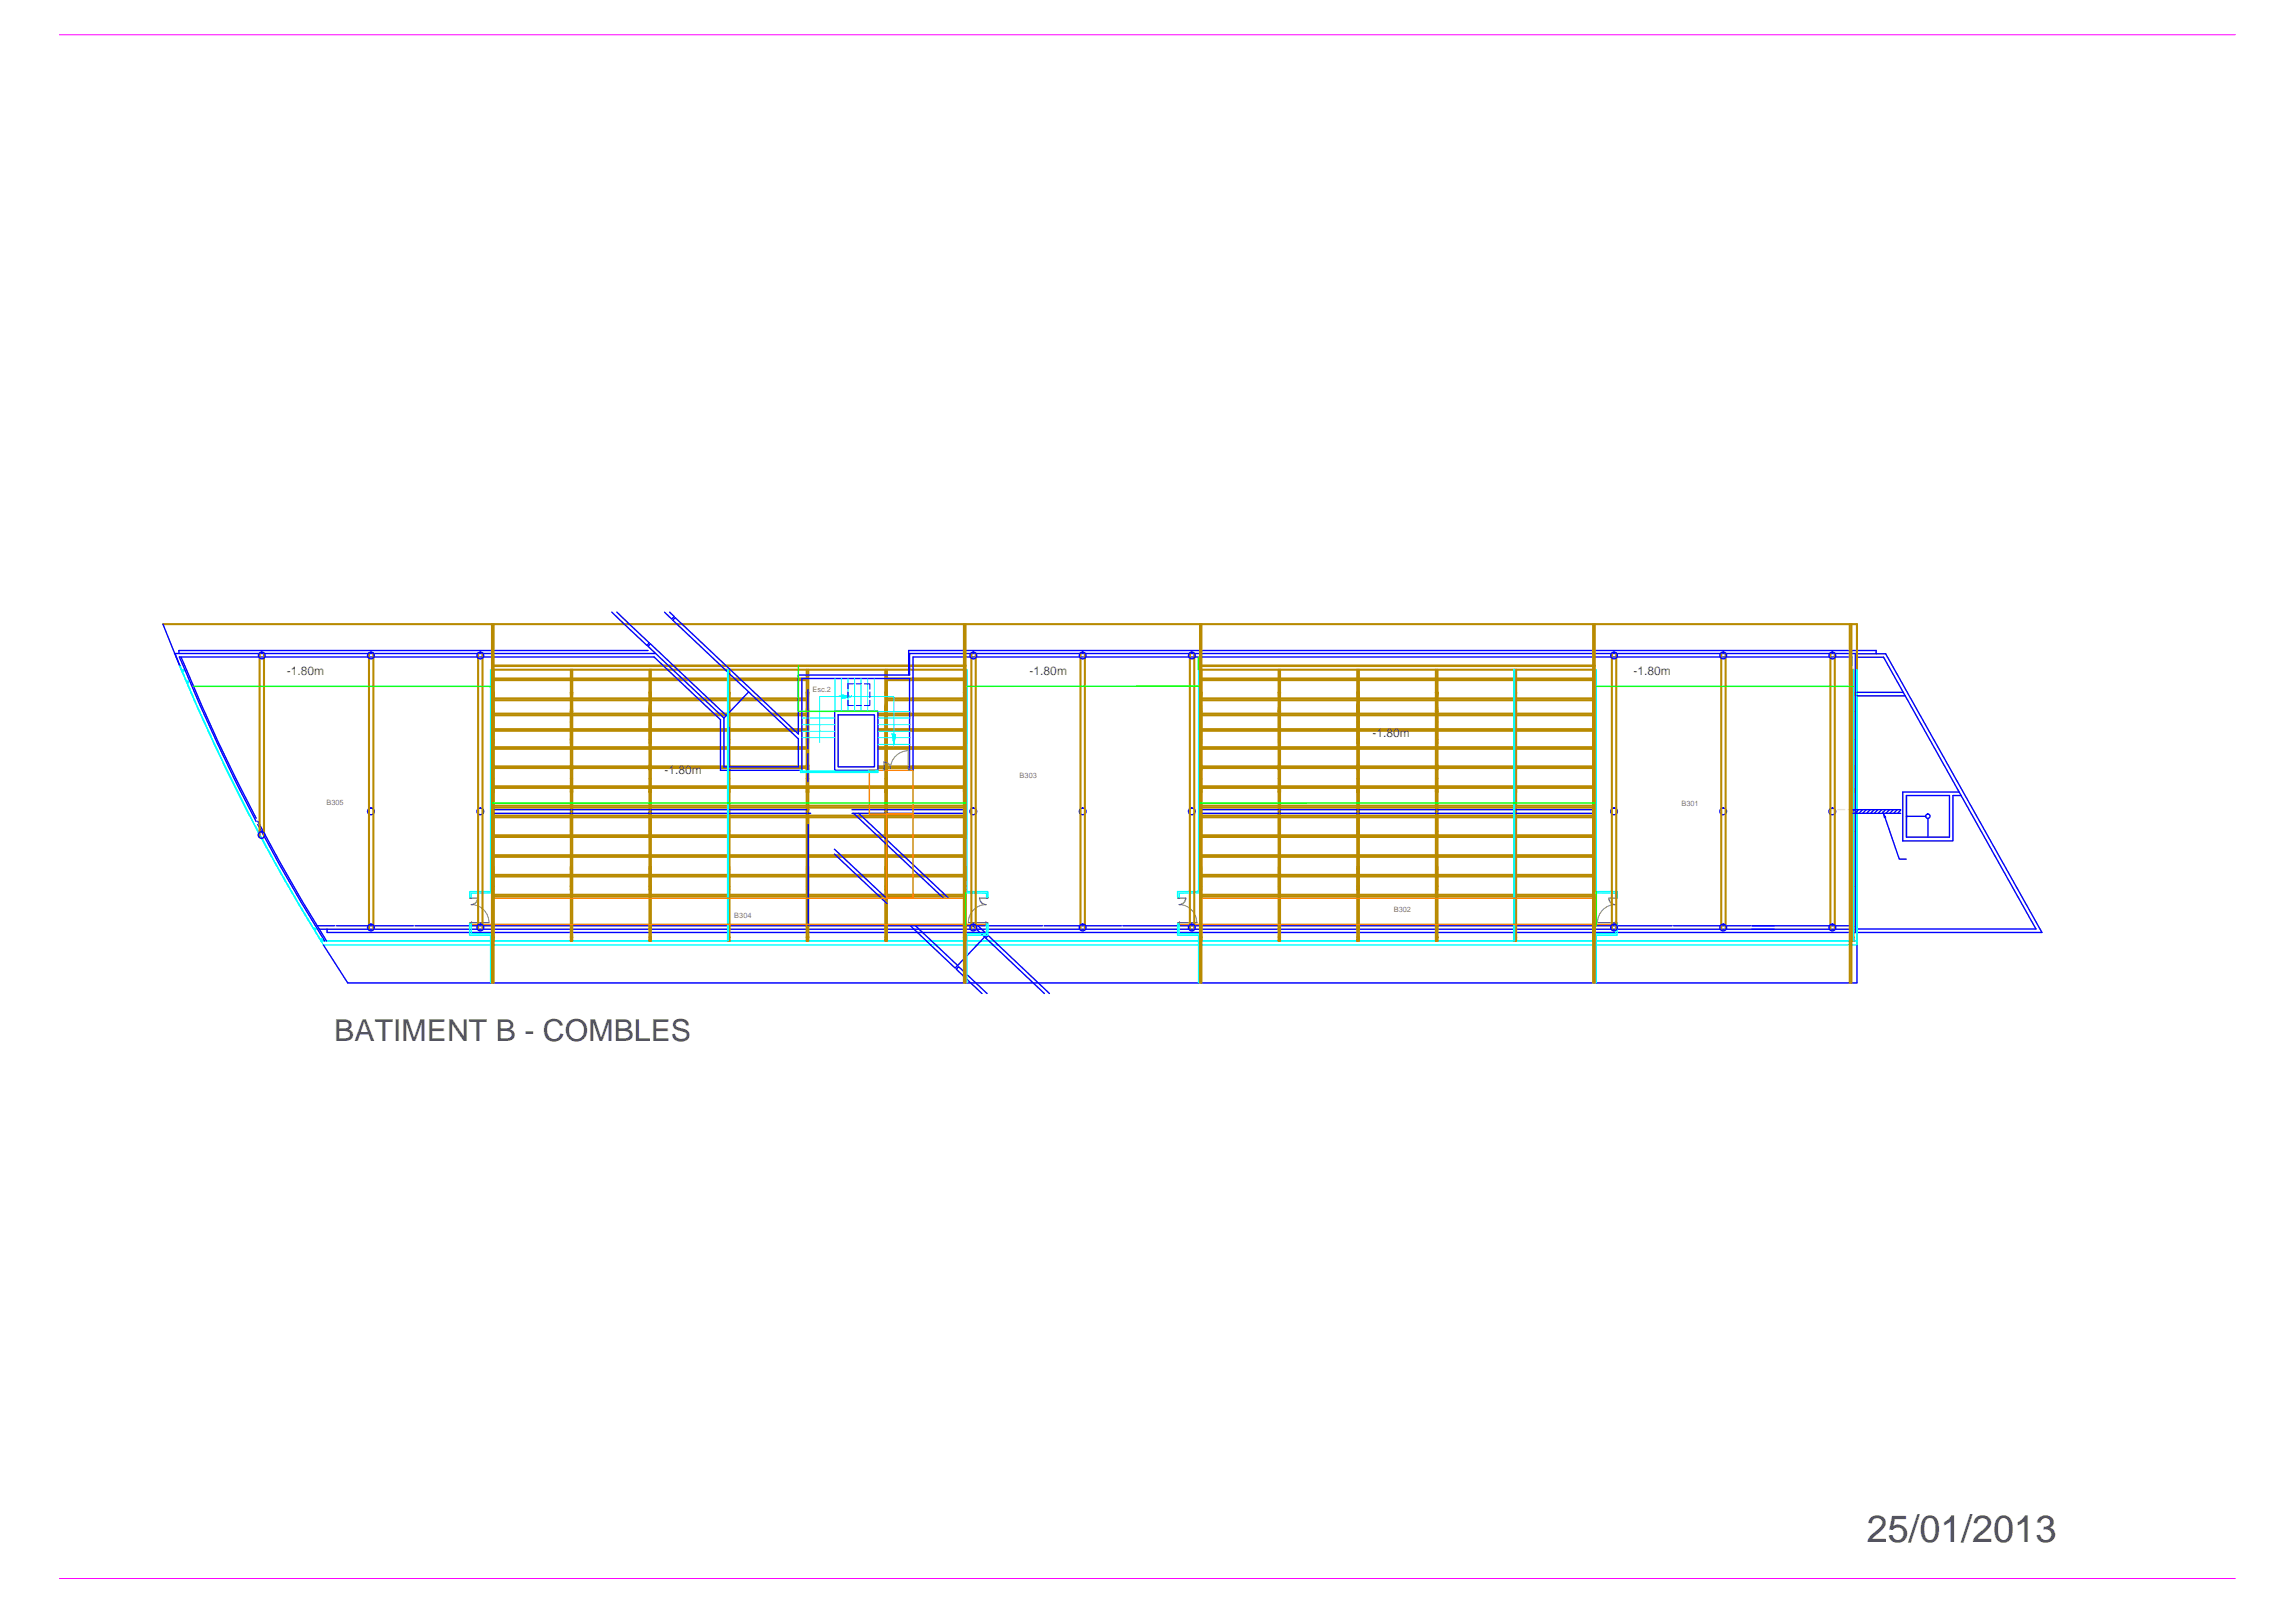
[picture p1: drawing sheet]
<svg xmlns="http://www.w3.org/2000/svg" width="420mm" height="297mm" viewBox="0 0 420 297" stroke-linecap="round" stroke-linejoin="round" font-family="sans-serif">
<defs><g id="words">
<text font-size="6.9" fill="#545454" x="341.7" y="282.3">25/01/2013</text>
<text font-size="5.5" fill="#545454" x="61.2" y="190.6">BATIMENT B - COMBLES</text>
<g font-size="2.2" fill="#545454">
<text x="52.5" y="123.5">-1.80m</text>
<text x="188.5" y="123.5">-1.80m</text>
<text x="299.1" y="123.5">-1.80m</text>
<text x="251.3" y="134.9">-1.80m</text>
<text x="121.7" y="141.7">-1.80m</text>
</g>
<g font-size="1.4" fill="#767676">
<text x="148.7" y="126.6">Esc.2</text>
<text x="186.7" y="142.4">B303</text>
<text x="59.8" y="147.2">B305</text>
<text x="307.8" y="147.6">B301</text>
<text x="255.2" y="166.9">B302</text>
<text x="134.4" y="168.1">B304</text>
</g>
</g></defs>
<g fill="none" stroke="#00f" stroke-width=".25">
<path d="M29.8 114.2l3.4 8.4M31.9 119.6h88.1M32 119.6l1 2.3M112 112l6.4 6.1 .5-.4-6-5.7M118.6 119.1h-85.8v.5M121.7 112l1.3 1.3 .4-.5-.8-.8M339.7 119.6v51.1M340 119.6h5.2l28.6 51.1h-33.8M340 119.6h-173.5v3.9h-20.3v10.8l-22.6-21.3-.4 .5 23 21.7v5.1h-13.7v-8.9M343.5 119.6v-.5h-177.1v4.4M33.1 120.2a354.1 354.1 0 0 0 13.8 29.5M133 131l-13.9-13.2-.5 .5 13.9 13.1"/>
<path d="M133.5 133.1v7.2M137.1 126.6l-4.6 4.8M147.9 126.3v10.7M147.9 137.9v5.2M152.8 130.2h7.9v10.8h-7.9zM153.4 130.8h6.7v9.5h-6.7zM339 121.8v-1.6h-171.8v20.8h-.7v-16.8h-19.7v16.8h-14.9v-9.3l-12.2-11.5h-86.9a368.5 368.5 0 0 0 14.1 30.1M339 122.6v47M340 120.3h4.8l27.9 49.7h-32.7M340 122.6v57.3h-276.3l-4.5-7M340 126.7h8.5M340 127.4h8.8"/>
<path d="M47.2 150.3l4 7.4 4.2 7.3 4.4 7.2M47.2 150.9l3.9 7.2 4 7.1 4.3 7M90.4 148.2h14.1M90.4 148.9h14.1M104.8 148.2h14.1M104.8 148.9h14.1M119.2 148.2h14.1M119.2 148.9h14.1M133.5 148.2h14.2M133.5 148.9h14.2M148 150.9v18.5h14.1M148 148.9h.4"/>
<path d="M152.8 156.3l9.6 9.1M152.8 155.4l9.6 9.1M156 148.2h6.1M156 148.9h6.1M156.3 148.9l16.4 15.5M157.2 148.9l16.5 15.5M162.4 148.2h14.1M162.4 148.9h14.1M219.9 148.2h14.2M219.9 148.9h14.2M234.3 148.2h14.2M234.3 148.9h14.2"/>
<path d="M248.8 148.2h14.1M248.8 148.9h14.1M263.2 148.2h14.1M263.2 148.9h14.1M277.6 148.2h14.1M277.6 148.9h14.1M339 148.2h9M339 148.9h9M339.5 148.2l-.2 .2M340.3 148.2l-.7 .7M341 148.2l-.7 .7M341.7 148.2l-.7 .7"/>
<path d="M342.4 148.2l-.7 .7M343.1 148.2l-.6 .7M343.8 148.2l-.7 .7M344.5 148.2l-.6 .7M345.1 149.6l2.6 7.6h1.3M345.2 148.2l-.6 .7M345.9 148.2l-.6 .7M346.6 148.2l-.6 .7M347.3 148.2l-.6 .7M348 148.3l-.6 .6M349 145.6h7.9v7.6h-7.9zM349 145.6v7.6"/>
<path d="M349 149.4h3.5M353 149.8v3.4M358.7 145h-10.4v8.9h9.2v-8.3h1.6M58.1 169.4h3.2M58.4 170.1h276.5M59.9 170.1v.6h280M61.6 169.4h14.1M76 169.4h14.1M90.4 169.4h14.1M104.8 169.4h14.1M119.2 169.4h14.1M133.5 169.4h14.2"/>
<path d="M162.4 169.4h14.1M166.4 169.2l8.5 8 5.8-6.2-1.9-1.8M167.3 169.2l8 7.5M176.8 169.4h14.1M177.8 169.2l2.4 2.3M191.2 169.4h14.1M205.6 169.4h14.1M219.9 169.4h14.2M234.3 169.4h14.2M248.8 169.4h14.1M263.2 169.4h14.1M277.6 169.4h14.1"/>
<path d="M292 169.4h14.1M306.4 169.4h14.1M320.7 169.4h14.2M335.1 170.1h3.9M335.1 169.4h3.9M179.8 181.8l-4.7-4.4 .4-.5 5.2 4.9M191.2 181.8l-10.7-10.1 .4-.5 11.2 10.6"/>
<circle cx="352.9" cy="149.4" r=".4"/>
</g>
<!-- layer: B14_Charpente -->
<g fill="none" stroke="#b88a00" stroke-width=".38">
<path d="M29.8 114.2h310.2v8.4M47.5 119.6v33.5M48.3 119.6v33.5M67.5 119.6v50.5M68.4 119.6v50.5M87.5 119.6v50.5M88.3 119.6v50.5M90.1 114.2v65.7M90.4 114.2v65.7M176.5 114.2v65.7M176.8 114.2v65.7M177.8 119.6v50.5"/>
<path d="M178.6 119.6v50.5M197.8 119.6v50.5M198.6 119.6v50.5M217.8 119.6v50.5M218.6 119.6v50.5M219.7 114.2v65.7M219.9 114.2v65.7M291.7 114.2v65.7M292 114.2v65.7M295.1 119.6v50.5M295.9 119.6v50.5M315.1 119.6v50.5"/>
<path d="M315.9 119.6v50.5M335.1 119.6v50.5M335.9 119.6v50.5M338.7 114.2v65.7M338.9 114.2v65.7M90.1 122.6h86.7M90.1 126.7l.3 3.5M90.1 132.2h.2M90.1 130.2v5.1l.2 .7M90.3 135.3h-.2v.7h.2v-.7l-.2 .7M90.4 126.7l-.3 3.5h.3v-3.5h-.3v3.5M90.4 121.8h86.4"/>
<path d="M90.4 121.9h86.4M90.4 124.2h14.1M90.4 124.5h14.1M90.4 127.8h14.1M90.4 128.2h14.1M90.4 130.6h14.1M90.4 130.9h14.1M90.4 133.4h14.1M90.4 133.7h14.1M90.4 136.8h14.1M90.4 137h14.1M104.5 122.6v4.1l.3 3.5v17.9l-.3 .8h.3v-.8h-.3v.8"/>
<path d="M104.5 132.2h.2M104.5 135.3l.2 .7M104.7 130.2v5.1h-.2v.7h.2v-.7l-.2 .7M104.8 122.6v4.1l-.3 3.5h.3v-3.5h-.3v21.4l.3 .8v20.6l-.3 .6h.3v-.6h-.3v2l.3 .7M104.8 124.2h14.1M104.8 124.5h14.1M104.8 127.8h14.1M104.8 128.2h14.1M104.8 130.6h14.1M104.8 130.9h14.1M104.8 133.4h14.1M104.8 133.7h14.1"/>
<path d="M104.8 136.8h14.1M104.8 137h14.1M118.9 122.6v4.1l.3 3.5v17.9l-.3 .8h.3v-.8h-.3v21.4l.3 .6v1.4l-.3 .7h.3v-.7h-.3v.7M118.9 132.2h.2M118.9 130.2v5.1l.2 .7M119.1 130.2v5.1h-.2v.7h.2v-.7l-.2 .7M119.2 122.6v4.1l-.3 3.5h.3v-3.5h-.3v21.4l.3 .8v20.6l-.3 .6h.3v-.6h-.3v2l.3 .7M119.2 124.2h14.1M119.2 124.5h14.1M119.2 127.8h14.1M119.2 128.2h14.1M119.2 130.6h14.1"/>
<path d="M119.2 130.9h14.1M119.2 133.4h14.1M119.2 133.7h14.1M119.2 136.8h14.1M119.2 137h14.1M133.3 122.6v4.1l.2 3.5v17.9l-.2 .8h.2v-.8h-.2v21.4l.2 .6v1.4l-.2 .7h.2v-.7h-.2v.7M133.3 132.2h.2M133.3 130.2v5.1l.2 .7M133.5 130.2v5.1h-.2v.7h.2v-.7l-.2 .7M133.5 122.6v4.1l-.2 3.5h.2v-3.5h-.2v21.4l.2 .8v20.6l-.2 .6h.2v-.6h-.2v2l.2 .7M133.5 124.2h14.2M133.5 124.5h14.2"/>
<path d="M133.5 127.8h14.2M133.5 128.2h14.2M133.5 130.6h14.2M133.5 130.9h14.2M133.5 133.4h14.2M133.5 133.7h14.2M133.5 136.8h14.2M133.5 137h14.2M147.7 122.6v4.1l.3 3.5v17.9l-.3 .8h.3v-.8h-.3v21.4l.3 .6v1.4l-.3 .7h.3v-.7h-.3v.7M147.7 132.2h.2M147.7 130.2v5.1l.2 .7M147.9 130.2v5.1h-.2v.7h.2v-.7l-.2 .7"/>
<path d="M148 122.6v4.1l-.3 3.5h.3v-3.5h-.3v21.4l.3 .8v20.6l-.3 .6h.3v-.6h-.3v2l.3 .7M160.7 130.6h1.4M160.7 130.9h1.4M160.7 133.4h1.4M160.7 133.7h1.4M160.7 136.8h1.4M160.7 137h1.4M162.1 122.6v4.1l.3 3.5v17.9l-.3 .8h.3v-.8h-.3v21.4l.3 .6v1.4l-.3 .7h.3v-.7h-.3v.7M162.1 132.2h.2M162.1 130.2v5.1l.2 .7M162.3 130.2v5.1h-.2v.7h.2v-.7l-.2 .7M162.4 122.6v4.1l-.3 3.5h.3v-3.5h-.3v21.4l.3 .8v20.6l-.3 .6h.3v-.6h-.3v2l.3 .7"/>
<path d="M162.4 124.2h14.1M162.4 124.5h14.1M162.4 127.8h14.1M162.4 128.2h14.1M162.4 130.6h14.1M162.4 130.9h14.1M162.4 133.4h14.1M162.4 133.7h14.1M162.4 136.8h14.1M162.4 137h14.1M176.5 126.7l.3 3.5M176.5 132.2h.2"/>
<path d="M176.5 130.2v5.1l.2 .7M176.7 130.2v5.1h-.2v.7h.2v-.7l-.2 .7M176.8 126.7l-.3 3.5h.3v-3.5h-.3v3.5M219.7 121.8h72.3M219.7 121.9h72.3M219.7 122.6h72.3M219.7 126.7l.2 3.5M219.7 132.2h.2M219.7 130.2v5.1l.2 .7M219.9 130.2v5.1h-.2v.7h.2v-.7l-.2 .7M219.9 126.7l-.2 3.5h.2v-3.5h-.2v3.5M219.9 124.2h14.2"/>
<path d="M219.9 124.5h14.2M219.9 127.8h14.2M219.9 128.2h14.2M219.9 130.6h14.2M219.9 130.9h14.2M219.9 133.4h14.2M219.9 133.7h14.2M219.9 136.8h14.2M219.9 137h14.2M234.1 122.6v4.1l.2 3.5v17.9l-.2 .8h.2v-.8h-.2v21.4l.2 .6v1.4l-.2 .7h.2v-.7h-.2v.7M234.1 132.2h.2M234.1 130.2v5.1l.2 .7"/>
<path d="M234.3 130.2v5.1h-.2v.7h.2v-.7l-.2 .7M234.3 122.6v4.1l-.2 3.5h.2v-3.5h-.2v21.4l.2 .8v20.6l-.2 .6h.2v-.6h-.2v2l.2 .7M234.3 124.2h14.2M234.3 124.5h14.2M234.3 127.8h14.2M234.3 128.2h14.2M234.3 130.6h14.2M234.3 130.9h14.2M234.3 133.4h14.2M234.3 133.7h14.2M234.3 136.8h14.2M234.3 137h14.2"/>
<path d="M248.5 122.6v4.1l.3 3.5v17.9l-.3 .8h.3v-.8h-.3v21.4l.3 .6v1.4l-.3 .7h.3v-.7h-.3v.7M248.5 132.2h.2M248.5 130.2v5.1l.2 .7M248.7 130.2v5.1h-.2v.7h.2v-.7l-.2 .7M248.8 122.6v4.1l-.3 3.5h.3v-3.5h-.3v21.4l.3 .8v20.6l-.3 .6h.3v-.6h-.3v2l.3 .7M248.8 124.2h14.1M248.8 124.5h14.1M248.8 127.8h14.1M248.8 128.2h14.1M248.8 130.6h14.1M248.8 130.9h14.1M248.8 133.4h14.1"/>
<path d="M248.8 133.7h14.1M248.8 136.8h14.1M248.8 137h14.1M262.9 122.6v4.1l.3 3.5v17.9l-.3 .8h.3v-.8h-.3v.8M262.9 132.2h.2M262.9 135.3l.2 .7M263.1 130.2v5.1h-.2v.7h.2v-.7l-.2 .7M263.2 122.6v4.1l-.3 3.5h.3v-3.5h-.3v21.4l.3 .8v20.6l-.3 .6h.3v-.6h-.3v2l.3 .7M263.2 124.2h14.1M263.2 124.5h14.1M263.2 127.8h14.1M263.2 128.2h14.1"/>
<path d="M263.2 130.6h14.1M263.2 130.9h14.1M263.2 133.4h14.1M263.2 133.7h14.1M263.2 136.8h14.1M263.2 137h14.1M277.3 122.6v4.1l.3 3.5v17.9l-.3 .8h.3v-.8h-.3v21.4l.3 .6v1.4l-.3 .7h.3v-.7h-.3v.7M277.3 132.2h.2M277.3 130.2v5.1l.2 .7M277.5 130.2v5.1h-.2v.7h.2v-.7l-.2 .7M277.6 122.6v4.1l-.3 3.5h.3v-3.5h-.3v21.4l.3 .8v20.6l-.3 .6h.3v-.6h-.3v2l.3 .7M277.6 124.2h14.1"/>
<path d="M277.6 124.5h14.1M277.6 127.8h14.1M277.6 128.2h14.1M277.6 130.6h14.1M277.6 130.9h14.1M277.6 133.4h14.1M277.6 133.7h14.1M277.6 136.8h14.1M277.6 137h14.1M291.7 126.7l.3 3.5M291.7 132.2h.2M291.7 135.3l.2 .7"/>
<path d="M291.9 130.2v5.1h-.2v.7h.2v-.7l-.2 .7M292 126.7l-.3 3.5h.3v-3.5h-.3v3.5M339 122.6v4.1l.3 3.5v17.9l-.3 .8h.3v-.8h-.3v.8M339.1 132.2h.2M339.1 135.3l.2 .7M339.3 130.2v5.1h-.2v.7h.2v-.7l-.2 .7M339.3 122.6v4.1l-.3 3.5h.3v-3.5h-.3v21.4l.3 .8v20.6l-.3 .6h.3v-.6h-.3v2l.3 .7M90.1 142.5h.3M90.1 148.1l.3 .8M90.1 140.1l.3 .7M90.1 144.3l.3 .7M90.1 148.9v3.2l.2 .7"/>
<path d="M90.1 158.6l.2 .5M90.3 158.6h-.2v.5h.2v-.5l-.2 .5v3.1l.2 .7M90.3 152.1h-.2v.7h.2v-.7l-.2 .7M90.4 148.1l-.3 .8h.3v-.8h-.3v.8M90.4 140.1l-.3 .7h.3v-.7h-.3v.7M90.4 144.3l-.3 .7h.3v-.7h-.3v.7M90.4 140.3h14.1M90.4 140.6h14.1M90.4 143.9h14.1M90.4 144.2h14.1M90.4 147.5h14.1M90.4 147.8h14.1"/>
<path d="M90.4 149.3h14.1M90.4 149.6h14.1M90.4 152.9h14.1M90.4 153.2h14.1M90.4 156.5h14.1M90.4 156.8h14.1M104.5 148.9v3.2l.2 .7M104.5 158.6l.2 .5v3.1h-.2v.7h.2v-.7l-.2 .7M104.5 148.9v20.6l.3 .6v1.4l-.3 .7h.3v-.7h-.3v.7M104.5 142.5h.3M104.5 140.1l.3 .7M104.5 144.3l.3 .7"/>
<path d="M104.7 158.6h-.2v.5h.2v-.5l-.2 .5M104.7 148.9v3.2h-.2v.7h.2v-.7l-.2 .7M104.8 140.1l-.3 .7h.3v-.7h-.3v.7M104.8 144.3l-.3 .7h.3v-.7h-.3v.7M104.8 140.3h14.1M104.8 140.6h14.1M104.8 143.9h14.1M104.8 144.2h14.1M104.8 147.5h14.1M104.8 147.8h14.1M104.8 149.3h14.1M104.8 149.6h14.1"/>
<path d="M104.8 152.9h14.1M104.8 153.2h14.1M104.8 156.5h14.1M104.8 156.8h14.1M118.9 142.5h.3M118.9 140.1l.3 .7M118.9 144.3l.3 .7M118.9 148.9v3.2l.2 .7M118.9 158.6l.2 .5v3.1h-.2v.7h.2v-.7l-.2 .7M119.1 158.6h-.2v.5h.2v-.5l-.2 .5v3.1l.2 .7M119.1 148.9v3.2h-.2v.7h.2v-.7l-.2 .7M119.2 140.1l-.3 .7h.3v-.7h-.3v.7"/>
<path d="M119.2 144.3l-.3 .7h.3v-.7h-.3v.7M119.2 140.3h14.1M119.2 140.6h14.1M119.2 143.9h14.1M119.2 144.2h14.1M119.2 147.5h14.1M119.2 147.8h14.1M119.2 149.3h14.1M119.2 149.6h14.1M119.2 152.9h14.1M119.2 153.2h14.1M119.2 156.5h14.1"/>
<path d="M119.2 156.8h14.1M133.3 142.5h.2M133.3 140.1l.2 .7M133.3 144.3l.2 .7M133.3 148.9v3.2l.2 .7M133.3 158.6l.2 .5v3.1h-.2v.7h.2v-.7l-.2 .7M133.5 158.6h-.2v.5h.2v-.5l-.2 .5v3.1l.2 .7M133.5 148.9v3.2h-.2v.7h.2v-.7l-.2 .7M133.5 140.1l-.2 .7h.2v-.7h-.2v.7M133.5 144.3l-.2 .7h.2v-.7h-.2v.7M133.5 140.3h14.2M133.5 140.6h14.2"/>
<path d="M133.5 143.9h14.2M133.5 144.2h14.2M133.5 147.5h14.2M133.5 147.8h14.2M133.5 149.3h14.2M133.5 149.6h14.2M133.5 152.9h14.2M133.5 153.2h14.2M133.5 156.5h14.2M133.5 156.8h14.2M147.7 142.5h.3M147.7 140.1l.3 .7"/>
<path d="M147.7 144.3l.3 .7M147.7 148.9v3.2l.2 .7M147.7 158.6l.2 .5v3.1h-.2v.7h.2v-.7l-.2 .7M147.9 158.6h-.2v.5h.2v-.5l-.2 .5v3.1l.2 .7M147.9 148.9v3.2h-.2v.7h.2v-.7l-.2 .7M148 140.1l-.3 .7h.3v-.7h-.3v.7M148 144.3l-.3 .7h.3v-.7h-.3v.7M148 143.9h14.1M148 144.2h14.1M148 147.5h14.1M148 147.8h14.1M148 149.3h14.1"/>
<path d="M148 149.6h14.1M148 152.9h14.1M148 153.2h14.1M148 156.5h14.1M148 156.8h14.1M160.7 140.3h1.4M160.7 140.6h1.4M162.1 142.5h.3M162.1 140.1l.3 .7M162.1 144.3l.3 .7M162.1 148.9v3.2l.2 .7M162.1 158.6l.2 .5v3.1h-.2v.7h.2v-.7l-.2 .7"/>
<path d="M162.3 158.6h-.2v.5h.2v-.5l-.2 .5v3.1l.2 .7M162.3 148.9v3.2h-.2v.7h.2v-.7l-.2 .7M162.4 140.1l-.3 .7h.3v-.7h-.3v.7M162.4 144.3l-.3 .7h.3v-.7h-.3v.7M162.4 140.3h14.1M162.4 140.6h14.1M162.4 143.9h14.1M162.4 144.2h14.1M162.4 147.5h14.1M162.4 147.8h14.1M162.4 149.3h14.1M162.4 149.6h14.1"/>
<path d="M162.4 152.9h14.1M162.4 153.2h14.1M162.4 156.5h14.1M162.4 156.8h14.1M176.5 142.5h.3M176.5 148.1l.3 .8M176.5 140.1l.3 .7M176.5 144.3l.3 .7M176.5 148.9v3.2l.2 .7M176.5 158.6l.2 .5v3.1h-.2v.7h.2v-.7l-.2 .7M176.7 158.6h-.2v.5h.2v-.5l-.2 .5v3.1l.2 .7M176.7 148.9v3.2h-.2v.7h.2v-.7l-.2 .7"/>
<path d="M176.8 148.1l-.3 .8h.3v-.8h-.3v.8M176.8 140.1l-.3 .7h.3v-.7h-.3v.7M176.8 144.3l-.3 .7h.3v-.7h-.3v.7M219.7 142.5h.2M219.7 148.1l.2 .8M219.7 140.1l.2 .7M219.7 144.3l.2 .7M219.7 148.9v3.2l.2 .7M219.7 158.6l.2 .5v3.1h-.2v.7h.2v-.7l-.2 .7M219.9 158.6h-.2v.5h.2v-.5l-.2 .5v3.1l.2 .7M219.9 148.9v3.2h-.2v.7h.2v-.7l-.2 .7M219.9 148.1l-.2 .8h.2v-.8h-.2v.8"/>
<path d="M219.9 140.1l-.2 .7h.2v-.7h-.2v.7M219.9 144.3l-.2 .7h.2v-.7h-.2v.7M219.9 140.3h14.2M219.9 140.6h14.2M219.9 143.9h14.2M219.9 144.2h14.2M219.9 147.5h14.2M219.9 147.8h14.2M219.9 149.3h14.2M219.9 149.6h14.2M219.9 152.9h14.2M219.9 153.2h14.2"/>
<path d="M219.9 156.5h14.2M219.9 156.8h14.2M234.1 142.5h.2M234.1 140.1l.2 .7M234.1 144.3l.2 .7M234.1 148.9v3.2l.2 .7M234.1 158.6l.2 .5v3.1h-.2v.7h.2v-.7l-.2 .7M234.3 158.6h-.2v.5h.2v-.5l-.2 .5v3.1l.2 .7M234.3 148.9v3.2h-.2v.7h.2v-.7l-.2 .7M234.3 140.1l-.2 .7h.2v-.7h-.2v.7M234.3 144.3l-.2 .7h.2v-.7h-.2v.7M234.3 140.3h14.2"/>
<path d="M234.3 140.6h14.2M234.3 143.9h14.2M234.3 144.2h14.2M234.3 147.5h14.2M234.3 147.8h14.2M234.3 149.3h14.2M234.3 149.6h14.2M234.3 152.9h14.2M234.3 153.2h14.2M234.3 156.5h14.2M234.3 156.8h14.2M248.5 142.5h.3"/>
<path d="M248.5 140.1l.3 .7M248.5 144.3l.3 .7M248.5 148.9v3.2l.2 .7M248.5 158.6l.2 .5v3.1h-.2v.7h.2v-.7l-.2 .7M248.7 158.6h-.2v.5h.2v-.5l-.2 .5v3.1l.2 .7M248.7 148.9v3.2h-.2v.7h.2v-.7l-.2 .7M248.8 140.1l-.3 .7h.3v-.7h-.3v.7M248.8 144.3l-.3 .7h.3v-.7h-.3v.7M248.8 140.3h14.1M248.8 140.6h14.1M248.8 143.9h14.1M248.8 144.2h14.1"/>
<path d="M248.8 147.5h14.1M248.8 147.8h14.1M248.8 149.3h14.1M248.8 149.6h14.1M248.8 152.9h14.1M248.8 153.2h14.1M248.8 156.5h14.1M248.8 156.8h14.1M262.9 148.9v20.6l.3 .6v1.4l-.3 .7h.3v-.7h-.3v.7M262.9 142.5h.3M262.9 140.1l.3 .7M262.9 144.3l.3 .7"/>
<path d="M262.9 148.9v3.2l.2 .7M262.9 158.6l.2 .5v3.1h-.2v.7h.2v-.7l-.2 .7M263.1 158.6h-.2v.5h.2v-.5l-.2 .5M263.1 148.9v3.2h-.2v.7h.2v-.7l-.2 .7M263.2 140.1l-.3 .7h.3v-.7h-.3v.7M263.2 144.3l-.3 .7h.3v-.7h-.3v.7M263.2 140.3h14.1M263.2 140.6h14.1M263.2 143.9h14.1M263.2 144.2h14.1M263.2 147.5h14.1M263.2 147.8h14.1"/>
<path d="M263.2 149.3h14.1M263.2 149.6h14.1M263.2 152.9h14.1M263.2 153.2h14.1M263.2 156.5h14.1M263.2 156.8h14.1M277.3 142.5h.3M277.3 140.1l.3 .7M277.3 144.3l.3 .7M277.3 148.9v3.2l.2 .7M277.3 158.6l.2 .5v3.1h-.2v.7h.2v-.7l-.2 .7M277.5 158.6h-.2v.5h.2v-.5l-.2 .5v3.1l.2 .7"/>
<path d="M277.5 148.9v3.2h-.2v.7h.2v-.7l-.2 .7M277.6 140.1l-.3 .7h.3v-.7h-.3v.7M277.6 144.3l-.3 .7h.3v-.7h-.3v.7M277.6 140.3h14.1M277.6 140.6h14.1M277.6 143.9h14.1M277.6 144.2h14.1M277.6 147.5h14.1M277.6 147.8h14.1M277.6 149.3h14.1M277.6 149.6h14.1M277.6 152.9h14.1"/>
<path d="M277.6 153.2h14.1M277.6 156.5h14.1M277.6 156.8h14.1M291.7 148.1l.3 .8M291.7 142.5h.3M291.7 140.1l.3 .7M291.7 144.3l.3 .7M291.7 158.6l.2 .5v3.1h-.2v.7h.2v-.7l-.2 .7M291.9 158.6h-.2v.5h.2v-.5l-.2 .5M291.9 148.9v3.2h-.2v.7h.2v-.7l-.2 .7M292 148.1l-.3 .8h.3v-.8h-.3v4l.2 .7M292 140.1l-.3 .7h.3v-.7h-.3v.7"/>
<path d="M292 144.3l-.3 .7h.3v-.7h-.3v.7M339 148.9v20.6l.3 .6v1.4l-.3 .7h.3v-.7h-.3v.7M339 142.5h.3M339 140.1l.3 .7M339 144.3l.3 .7M339.1 148.9v3.2l.2 .7M339.1 158.6l.2 .5v3.1h-.2v.7h.2v-.7l-.2 .7M339.3 158.6h-.2v.5h.2v-.5l-.2 .5M339.3 148.9v3.2h-.2v.7h.2v-.7l-.2 .7M339.3 140.1l-.3 .7h.3v-.7h-.3v.7M339.3 144.3l-.3 .7h.3v-.7h-.3v.7M90.1 169.5l.3 .6"/>
<path d="M90.3 162.2h-.2v.7h.2v-.7l-.2 .7M90.4 169.5l-.3 .6h.3v-.6h-.3v2l.3 .7M90.4 171.5l-.3 .7h.3v-.7h-.3v.7M90.4 160.1h14.1M90.4 160.4h14.1M90.4 163.8h14.1M90.4 164.1h14.1M104.5 162.2l.2 .7M104.8 160.1h14.1M104.8 160.4h14.1M104.8 163.8h14.1M104.8 164.1h14.1"/>
<path d="M119.2 160.1h14.1M119.2 160.4h14.1M119.2 163.8h14.1M119.2 164.1h14.1M133.5 160.1h14.2M133.5 160.4h14.2M133.5 163.8h14.2M133.5 164.1h14.2M148 160.1h14.1M148 160.4h14.1M148 163.8h14.1M148 164.1h14.1"/>
<path d="M162.4 160.1h14.1M162.4 160.4h14.1M162.4 163.8h14.1M162.4 164.1h14.1M176.5 169.5l.3 .6M176.8 169.5l-.3 .6h.3v-.6h-.3v2l.3 .7M176.8 171.5l-.3 .7h.3v-.7h-.3v.7M219.7 169.5l.2 .6M219.9 169.5l-.2 .6h.2v-.6h-.2v2l.2 .7M219.9 171.5l-.2 .7h.2v-.7h-.2v.7M219.9 160.1h14.2M219.9 160.4h14.2"/>
<path d="M219.9 163.8h14.2M219.9 164.1h14.2M234.3 160.1h14.2M234.3 160.4h14.2M234.3 163.8h14.2M234.3 164.1h14.2M248.8 160.1h14.1M248.8 160.4h14.1M248.8 163.8h14.1M248.8 164.1h14.1M262.9 162.2l.2 .7M263.2 160.1h14.1"/>
<path d="M263.2 160.4h14.1M263.2 163.8h14.1M263.2 164.1h14.1M277.6 160.1h14.1M277.6 160.4h14.1M277.6 163.8h14.1M277.6 164.1h14.1M291.7 169.5l.3 .6M291.7 162.2l.2 .7M292 169.5l-.3 .6h.3v-.6h-.3v2l.3 .7M292 171.5l-.3 .7h.3v-.7h-.3v.7M339.1 162.2l.2 .7"/>
</g>
<g fill="none" stroke="#0ff" stroke-width=".25">
<path d="M32.9 121.9a346.4 346.4 0 0 0 26.3 51h280.8v-50.3M33 121.9a352.6 352.6 0 0 0 25.8 50.3M33.3 122.7l.3-.1-.2 .3 .2-.1zM33.6 122.6v.2M34.2 124.8l.2-.2-.1 .4 .2-.1zM34.4 124.6l.1 .3M339.3 122.6v49.6M339.9 122.6v49.6M57.5 170l.4 .1-.3 .1 .1-.3zM57.7 169.9l.2 .2M58.7 172.2h281.3M58.8 172.2h281.2"/>
<path d="M58.9 171.8l.1 .2M59 172l-.3-.1 .2-.1-.1 .4M59 172l-.2 .2"/>
</g>
<path d="M335.1 148.2h.8M336.5 148.2h1.2M338.4 148.2h.6" fill="none" stroke="#dcdcdc" stroke-width=".25"/>
<!-- layer: B14_Cloisonnement existant -->
<g fill="none" stroke="#0ff" stroke-width=".25">
<path d="M89.8 122.6v40.6h-3.8v1M90.1 122.6v40.8l-3.8 .1v.7M133.2 122.6l.1 49.6zM176.8 122.6v40.8l3.8 .1v.7M177.1 122.6l-.1 40.6h3.8v1M219.4 122.6v40.6h-3.8v1M219.7 122.6v40.8l-3.8 .1v.7M277.2 122.6l.1 49.6zM292 122.6v40.8l3.8 .1v.7M292.3 122.6v40.6h3.8v1M146.5 141h.3v.1h13.7v-.1h.2v.4h-14.2zM86 169.1v2.1h3.8v8.7"/>
<path d="M86.3 169.1v1.8h3.8M180.6 169.1v1.8h-3.8M180.9 169.1v2.1h-3.9v8.7M215.6 169.1v2.1h3.8v8.7M215.8 169.1v1.8h3.9v9M295.8 169.1v1.8h-3.8v9M296.1 169.1v2.1h-3.8v8.7"/>
</g>
<path d="M344.8 148.9l.4 .6-.2 .1z" fill="#00f" stroke="#00f" stroke-width=".18"/>
<!-- layer: B14_Platelage combles -->
<path d="M159.2 141h8v8h-8zM162.3 149h4.9v15.4h-4.9zM176.8 163.4v1h-86.7M180.6 169.1v.1h-94.3M215.8 169.2h80M219.7 164.4h72.3" fill="none" stroke="#ff7f00" stroke-width=".25"/>
<g fill="none" stroke="#0ff" stroke-width=".18">
<path d="M146.8 135h6M146.8 133.8h6M146.8 132.6h6M146.8 131.4h6M152.9 124.2v6h-6.1M154 124.2v6M154.1 127.2l1.8 .3-1.8 .3zM154.1 127.5h.1M154.1 127.8h.1M155.3 124.2v6M155.9 127.5h.1M155.9 127.5h-5.8v8.4"/>
<path d="M156.1 127.5h7.5v6.9M156.4 124.2v6M157.6 124.2v6M158.9 124.2v6M160 124.2v6M160.8 135h5.8M160.8 133.8h5.8M160.8 132.6h5.8M160.8 131.4h5.8M160.8 130.2h5.8M160.8 136.2h5.8M163.4 134.4h.5l-.3 1.8z"/>
<path d="M163.4 134.4h.1M163.6 134.4h.1M163.6 136.2h.1"/>
</g>
<g fill="#0ff" stroke="#0ff" stroke-width=".18">
<path d="M154.1 127.2l.6 .1h-.6z"/>
<path d="M154.1 127.5h.6v.2z"/>
<path d="M163.4 134.4h.5v.6z"/>
<path d="M154.7 127.3v.2h1.2zM154.7 127.5h1.2l-1.2 .2z"/>
<path d="M154.1 127.3v.2h.6zM154.1 127.3h.6v.2z"/>
<path d="M154.1 127.5v.2h.6zM154.1 127.7h.6z"/>
<path d="M163.4 134.4l.1 .6h.4zM163.5 135h.4l-.3 1.2z"/>
</g>
<g fill="none" stroke="#767676" stroke-width=".18">
<path d="M166.3 137.4v3.2M166.3 137.4a3.3 3.3 0 0 0-3.3 3.2M166.4 137.4l-.1 3.2M161.7 140.7h.2v.3h-.2zM166.3 140.6h.1M166.3 140.7v.3h.2M166.3 140.7h.1M166.5 140.7h-.2M86 164.2h.3v.2h-.3zM86 168.8h.2l.1 .3h-.3zM86.3 165.5a3.3 3.3 0 0 1 3.2 3.3h-3.2l3.2 .1M86.3 168.8h.1"/>
<path d="M177.3 168.8h3.2l-3.2 .1M180.5 168.8h.1M180.5 165.5a3.3 3.3 0 0 0-3.2 3.4M180.6 164.2h.3v.2h-.3zM180.6 168.8h.3v.3h-.3zM215.6 164.2h.3v.2h-.3zM215.6 168.8l.3 .1v.2h-.3zM215.8 165.5a3.3 3.3 0 0 1 3.3 3.4M215.9 168.8h.1M219.1 168.8h-3.2l3.2 .1M292.5 168.8h3.2l-3.2 .1M295.7 168.8h.1"/>
<path d="M295.7 165.5a3.3 3.3 0 0 0-3.2 3.4M295.8 164.2h.3v.2h-.3zM295.8 168.8h.3v.3h-.3z"/>
</g>
<path d="M161.8 139.5a1.21 1.21 0 0 1 1.3 1.1M161.9 139.5v1.2M86.3 164.4h1.2M87.4 164.4a1.21 1.21 0 0 1-1.1 1.2M179.4 164.4a1.21 1.21 0 0 0 1.1 1.2M179.4 164.4h1.2M215.9 164.4h1.2M217.1 164.4a1.21 1.21 0 0 1-1.2 1.2M294.5 164.4a1.21 1.21 0 0 0 1.2 1.2M294.6 164.4h1.2" fill="none" stroke="#767676" stroke-width=".25"/>
<path d="M90.1 170.9v9M176.8 170.9v9" fill="none" stroke="#f0f" stroke-width=".25"/>
<g fill="none" stroke="#00f" stroke-width=".25">
<circle cx="47.9" cy="120" r=".61"/>
<circle cx="67.9" cy="120" r=".61"/>
<circle cx="87.9" cy="120" r=".61"/>
<circle cx="178.2" cy="120" r=".61"/>
<circle cx="198.2" cy="120" r=".61"/>
<circle cx="218.2" cy="120" r=".61"/>
<circle cx="295.5" cy="120" r=".61"/>
<circle cx="315.5" cy="120" r=".61"/>
<circle cx="335.5" cy="120" r=".61"/>
<circle cx="47.9" cy="152.8" r=".61"/>
<circle cx="67.9" cy="148.5" r=".61"/>
<circle cx="87.9" cy="148.5" r=".61"/>
<circle cx="178.2" cy="148.5" r=".61"/>
<circle cx="198.2" cy="148.5" r=".61"/>
<circle cx="218.2" cy="148.5" r=".61"/>
<circle cx="295.5" cy="148.5" r=".61"/>
<circle cx="315.5" cy="148.5" r=".61"/>
<circle cx="335.5" cy="148.5" r=".61"/>
<circle cx="67.9" cy="169.7" r=".61"/>
<circle cx="87.9" cy="169.7" r=".61"/>
<circle cx="178.2" cy="169.7" r=".61"/>
<circle cx="198.2" cy="169.7" r=".61"/>
<circle cx="218.2" cy="169.7" r=".61"/>
<circle cx="295.5" cy="169.7" r=".61"/>
<circle cx="315.5" cy="169.7" r=".61"/>
<circle cx="335.5" cy="169.7" r=".61"/>
</g>
<path d="M155.2 128.2v.9h1M155.2 126.6v1M156.2 125.2h-1v.9M156.7 125.2h1M156.7 129.1h1M158.2 125.2h1v.9M159.2 128.2v.9h-1M159.2 126.6v1" fill="none" stroke="#00f" stroke-width=".18"/>
<!-- layer: -1.80 -->
<path d="M35.5 125.6h54.3M146.2 121.8v8.4h14.5M219.4 120.2v2.4M219.4 125.6h-42.3M292.3 125.6h47M176.8 147h-86.7M292 147h-72.3M176.8 163.4v6M292.3 163.2v6.2" fill="none" stroke="#0f0" stroke-width=".25"/>
<path d="M10.9 6.4h398.3M10.9 288.9h398.3" fill="none" stroke="#f0f" stroke-width=".18"/>
<use href="#words"/>
</svg>
